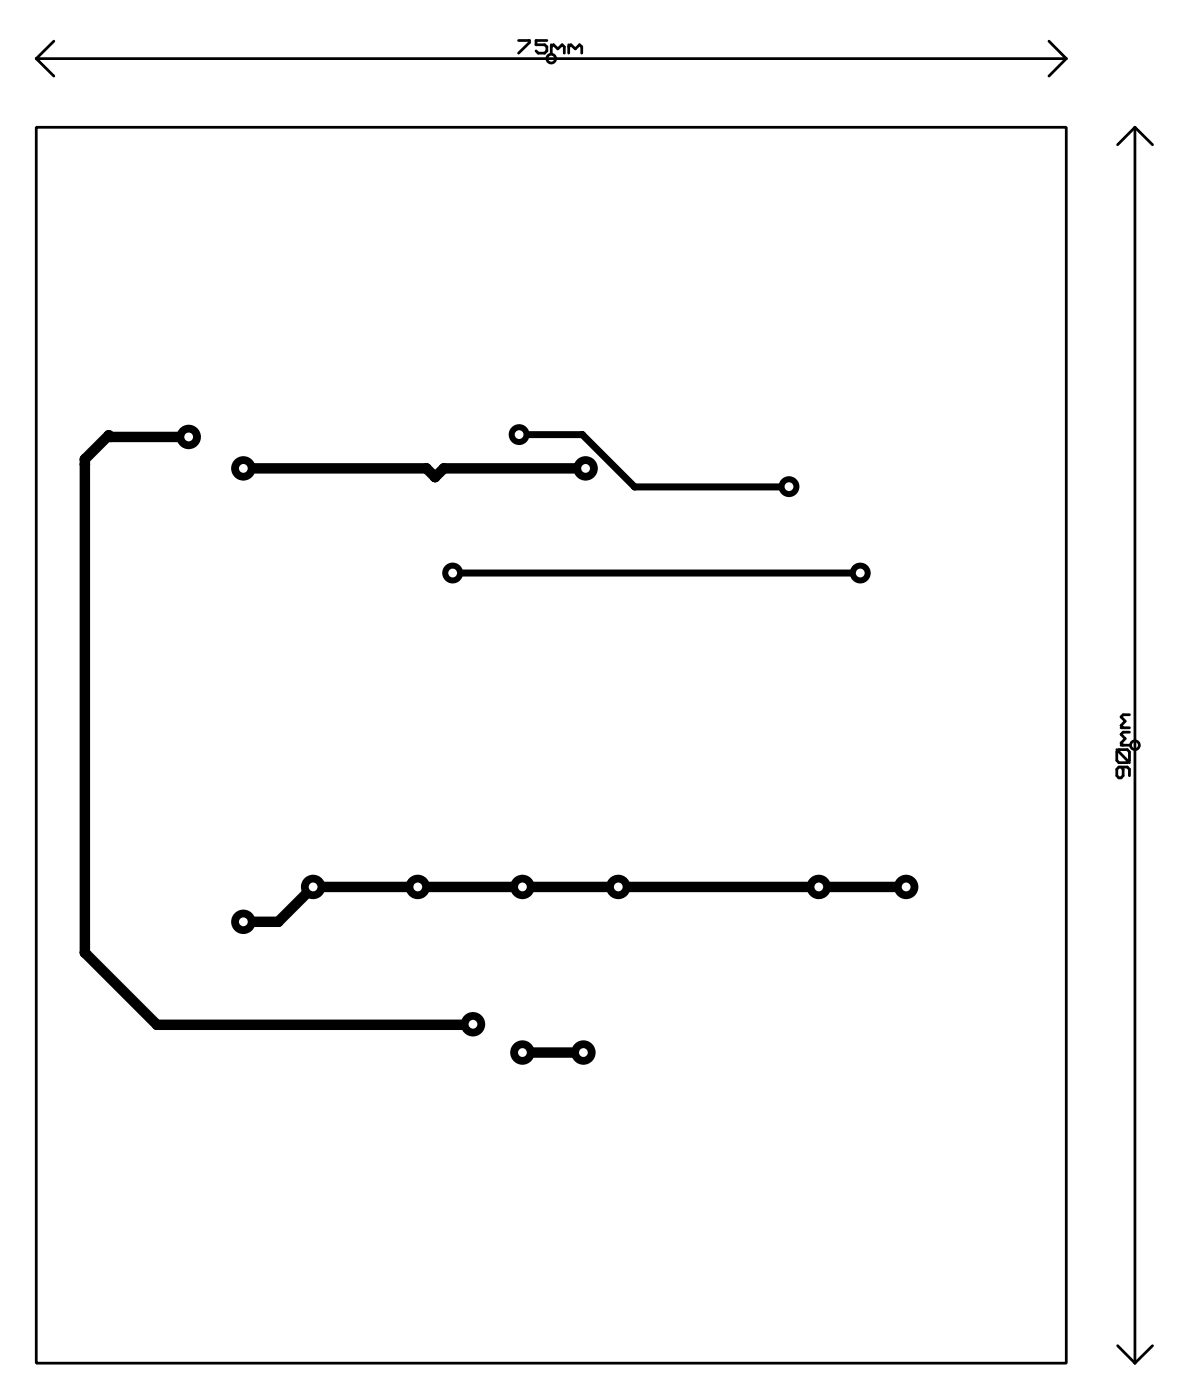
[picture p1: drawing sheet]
<svg xmlns="http://www.w3.org/2000/svg" width="86mm" height="102mm" viewBox="0 0 86 102" stroke-linecap="round" stroke-linejoin="round" font-family="sans-serif">
<path d="M37.8 31.6h4.6l3.8 3.9 11.2-.1M33 41.7h29.6" fill="none" stroke="#000" stroke-width=".51"/>
<path d="M13.7 31.8h-5.7l-.1-.1-1.7 1.7v36l5.2 5.2h23M17.7 34.1h13.3l.7 .6 .6-.6h10.3M34.4 74.6h.1M38 76.6h4.5M66 64.6h-43.2l-2.5 2.5h-2.6" fill="none" stroke="#000" stroke-width=".76"/>
<g fill="#000">
<circle cx="6.2" cy="33.4" r=".38"/>
<circle cx="6.2" cy="33.8" r=".38"/>
<circle cx="7.9" cy="31.7" r=".38"/>
<circle cx="8" cy="31.8" r=".38"/>
<circle cx="31" cy="34.1" r=".38"/>
<circle cx="31.7" cy="34.7" r=".38"/>
<circle cx="32.3" cy="34.1" r=".38"/>
<circle cx="42.4" cy="31.6" r=".25"/>
<circle cx="46.2" cy="35.5" r=".25"/>
<circle cx="57.4" cy="35.5" r=".25"/>
<circle cx="33" cy="41.7" r=".76"/>
<circle cx="6.2" cy="69.4" r=".38"/>
<circle cx="11.4" cy="74.6" r=".38"/>
<circle cx="20.3" cy="67.1" r=".38"/>
<circle cx="34.4" cy="74.6" r=".38"/>
</g>
<circle cx="33" cy="41.7" r=".32" fill="#fff"/>
<circle cx="62.6" cy="41.7" r=".76" fill="#000"/>
<circle cx="62.6" cy="41.7" r=".32" fill="#fff"/>
<circle cx="38" cy="76.7" r=".89" fill="#000"/>
<circle cx="38" cy="76.6" r=".32" fill="#fff"/>
<circle cx="42.5" cy="76.7" r=".89" fill="#000"/>
<circle cx="42.5" cy="76.6" r=".32" fill="#fff"/>
<circle cx="17.7" cy="67.1" r=".89" fill="#000"/>
<circle cx="17.7" cy="67.1" r=".32" fill="#fff"/>
<circle cx="66" cy="64.6" r=".89" fill="#000"/>
<circle cx="66" cy="64.6" r=".32" fill="#fff"/>
<circle cx="59.6" cy="64.6" r=".89" fill="#000"/>
<circle cx="59.6" cy="64.6" r=".32" fill="#fff"/>
<circle cx="22.8" cy="64.6" r=".89" fill="#000"/>
<circle cx="22.8" cy="64.6" r=".32" fill="#fff"/>
<circle cx="30.4" cy="64.6" r=".89" fill="#000"/>
<circle cx="30.4" cy="64.6" r=".32" fill="#fff"/>
<circle cx="38" cy="64.6" r=".89" fill="#000"/>
<circle cx="38" cy="64.6" r=".32" fill="#fff"/>
<circle cx="45" cy="64.6" r=".89" fill="#000"/>
<circle cx="45" cy="64.6" r=".32" fill="#fff"/>
<circle cx="17.7" cy="34.1" r=".89" fill="#000"/>
<circle cx="17.7" cy="34.1" r=".32" fill="#fff"/>
<circle cx="42.6" cy="34.1" r=".89" fill="#000"/>
<circle cx="42.6" cy="34.1" r=".32" fill="#fff"/>
<circle cx="37.8" cy="31.7" r=".76" fill="#000"/>
<circle cx="37.8" cy="31.6" r=".32" fill="#fff"/>
<circle cx="57.4" cy="35.4" r=".76" fill="#000"/>
<circle cx="57.4" cy="35.4" r=".32" fill="#fff"/>
<circle cx="13.7" cy="31.8" r=".89" fill="#000"/>
<circle cx="13.7" cy="31.8" r=".32" fill="#fff"/>
<circle cx="34.4" cy="74.6" r=".89" fill="#000"/>
<circle cx="34.4" cy="74.6" r=".32" fill="#fff"/>
<g fill="none" stroke="#000" stroke-width=".2">
<path d="M2.6 9.3h75v90h-75zM2.6 4.3h75M2.6 4.3l1.3 1.2M3.9 3l-1.3 1.3M37.8 2.9h.7v.2l-.7 .8M39.8 2.9h-.8v.4h.7l.1 .1v.3l-.1 .2h-.5l-.2-.2M40.1 3.3v.6M40.1 3.4l.2-.1 .3 .3 .3-.3 .2 .1v.5M41.4 3.3v.6M41.4 3.4l.2-.1 .3 .3 .3-.3 .2 .1v.5M76.4 3l1.2 1.3M77.6 4.3l-1.2 1.2"/>
<path d="M82.6 9.3v90M82.6 9.3l-1.2 1.2M82.6 9.3l1.3 1.2M81.3 54.6l.9 .9M81.5 54.6h.6l.1 .1v.7l-.1 .1h-.6l-.2-.1v-.7zM81.6 55.9l.2 .1v.5l-.2 .1h-.1l-.2-.1v-.5l.2-.1h.6l.1 .1v.5M81.6 54.3h.6M81.6 53h.6M82.2 53.3h-.4l-.2 .2 .3 .3-.3 .3 .2 .2M82.2 52h-.4l-.2 .2 .3 .3-.3 .3 .2 .2M81.4 98l1.2 1.3M83.9 98l-1.3 1.3"/>
<circle cx="40.1" cy="4.3" r=".32"/>
<circle cx="82.6" cy="54.3" r=".32"/>
</g>
</svg>
